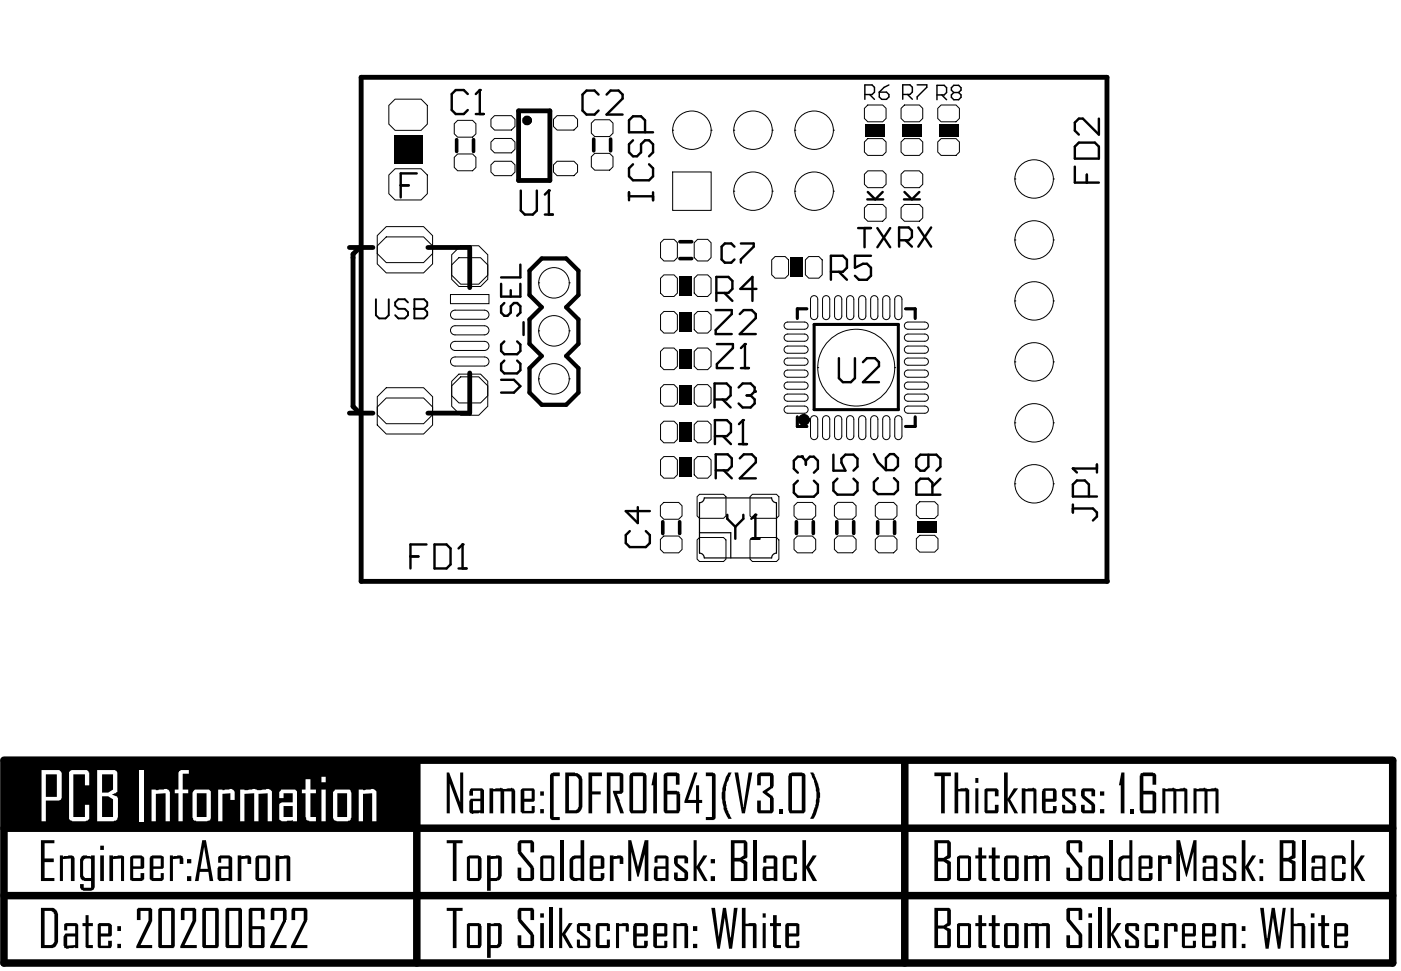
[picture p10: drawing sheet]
<svg xmlns="http://www.w3.org/2000/svg" width="97mm" height="67mm" viewBox="0 0 97 67" stroke-linecap="round" stroke-linejoin="round" font-family="sans-serif">
<path d="M.3 52.5v14h95.8v-14M.3 52.5h95.8M.3 57.2h95.8M28.8 52.5v14M62.4 52.5v14M.3 61.8h95.8" fill="none" stroke="#000" stroke-width=".52"/>
<path d="M.3 52.6h28.3v4.6h-28.3z" fill-rule="evenodd" fill="#000"/>
<g fill="#fff">
<path d="M4.8 53.3l.1-.1h1.1l.2 .1v.9h-.3v-.7h-.8v2.9h.8v-.8h.3v.9l-.2 .2h-1l-.2-.2z"/>
<path d="M9.6 53.2h.3v3.5h-.3z"/>
<path d="M10.5 54.5h.4a.67 .67 0 0 1 .8 .2v2h-.3v-1.9h-.6v1.9h-.3z"/>
<path d="M12.4 53.2h.1h.5v.2h-.4v1.1h.4v.3h-.4v1.9h-.3v-1.9h-.2v-.3h.2z"/>
<path d="M15.1 54.5h.3a.59 .59 0 0 1 .8 .1v.6h-.3v-.4h-.6v1.9h-.2z"/>
<path d="M16.6 54.5h.5h.5h.3a.81 .81 0 0 1 .9 .1v2.1h-.3v-1.9h-.7v1.9h-.3v-1.9h-.6v1.9h-.3z"/>
<path d="M21.1 53.8h.3v.7h.4v.3h-.4v1.6h.4v.3h-.5a.22 .22 0 0 1-.2-.3v-1.6h-.3v-.3h.3z"/>
<path d="M24.7 54.5h.4a.72 .72 0 0 1 .9 .1v2.1h-.3v-1.9h-.7v1.9h-.3z"/>
<path d="M2.9 53.2h1.2l.2 .1v1.8l-.2 .2h-.9v1.4h-.3zM3.2 53.5v1.5h.7v-1.5z"/>
<path d="M6.7 53.2h1.2l.2 .1v1.4l-.4 .1 .4 .2v.1v1.3l-.1 .3h-1.3zM7 53.5v1.2h.5l.3-.2v-1zM7 55v1.4h.8v-1.2l-.3-.2z"/>
<path d="M13.3 54.6l.1-.1h1l.1 .1v1.8a.23 .23 0 0 1-.2 .3h-.8a.22 .22 0 0 1-.2-.3zM13.6 54.8v1.6h.7v-1.6z"/>
<path d="M19.4 54.5h1l.1 .1v2.1h-.3v-.1a1.08 1.08 0 0 1-.9 0v-1.1l.1-.1h.8v-.6h-.6v.3h-.3v-.4zM19.6 55.6v.8h.6v-.8z"/>
<path d="M22.2 53.6h.3v.4h-.3zM22.2 54.5h.3v2.2h-.3z"/>
<path d="M23.1 54.5h.9a.22 .22 0 0 1 .2 .3v1.8l-.2 .1h-.8l-.2-.2v-1.8zM23.3 54.8v1.6h.6v-1.6z"/>
</g>
<g fill="#000">
<path d="M11.7 59l.3 .1a.48 .48 0 0 1 .6 .2v.3h-.2v-.3h-.5v1.5h-.2zM16.4 59h.3v.1a.48 .48 0 0 1 .6 .1v.4h-.2v-.3h-.4v1.5h-.3zM30.8 58h1.1v.2h-.4v2.6h-.3v-2.6h-.4zM30.8 53.3h.2l.7 2.1v-2.1h.3v2.8h-.2l-.8-2v2h-.2zM33.8 54.4h1.6l.1 .2v1.5h-.2v-1.5h-.5v1.5h-.3v-1.5h-.5v1.5h-.2zM38 53.4l.2-.1h.4v.3h-.4v2.8h.4v.2h-.5l-.2-.1zM40.6 53.3h.9v.3h-.6v1h.5v.2h-.5v1.3h-.3zM42.1 59h.2v.1a.46 .46 0 0 1 .7 .2v.3h-.2v-.3h-.5v1.5h-.2zM41.9 53.3h.9l.2 .2v1.2l-.2 .1a.12 .12 0 0 0-.2 0 .12 .12 0 0 0 0 .2l.4 1.1h-.2l-.5-1.4v-.1h.5v-1h-.7v2.5h-.2zM45.1 53.3h.2v2.8h-.2v-1.9h-.2zM47.9 53.3l.2 .1-.6 1.8h.5v-1h.2v1h.2v.2h-.2v.7h-.2v-.7h-.8zM48.7 53.3h.5l.2 .2v3l-.2 .1h-.5v-.2h.4v-2.8h-.4z"/>
<path d="M50.3 53.3h.2l-.1 .2a3.1 3.1 0 0 0 .1 3 .51 .51 0 0 1-.5-.4 3 3 0 0 1 .3-2.8zM50.7 53.3h.2l.4 2.5 .3-2.5h.3l-.5 2.8h-.2zM52.3 53.4l.2-.1h.7l.1 .1 .1 .9-.5 .4 .4 .2 .1 .2v.9l-.1 .1h-1l-.1-.1v-.7h.3v.6h.6v-.8l-.5-.4v-.1l.5-.3v-.7h-.6v.6h-.3zM53.8 55.9h.2v.2h-.2zM55.9 53.3l.2 .1a2.92 2.92 0 0 1 0 3.1h-.2v-.1l.3-.7 .1-.4a2.2 2.2 0 0 0-.1-1.3zM64.5 53.3h1.1v.3h-.4v2.5h-.3v-2.5h-.4zM65.9 53.3h.2v1.2h.1a.41 .41 0 0 1 .7 .1v1.5h-.3v-1.5h-.5v1.5h-.2zM67.9 54.5l.1-.1h.8l.1 .1v.5h-.3v-.4h-.5v1.3h.5v-.3h.3v.4l-.1 .1h-.8h-.1zM69.3 53.3h.2v1.8l.4-.7h.3l-.5 .8 .5 .9h-.2l-.5-.8v.8h-.2zM70.5 54.4l.4 .1 .4-.1 .2 .1v1.6h-.2v-1.5h-.6v1.5h-.2zM73.3 54.5l.8-.1 .1 .1v.5h-.2v-.4h-.5v.3l.7 .6v.5l-.1 .1h-.7h-.1v-.5h.2v.3h.5v-.3l-.7-.6zM74.6 54.5l.8-.1 .2 .1v.5h-.3v-.4h-.5v.3l.8 .7v.4l-.1 .1h-.8l-.1-.1v-.4h.2v.3h.5v-.3l-.7-.6z"/>
<path d="M77.4 53.3h.2v2.8h-.3v-1.9h-.1zM78 55.9h.3v.2h-.3zM79.9 59h.3v.1a.58 .58 0 0 1 .6 .1v.4h-.2v-.3h-.4v1.5h-.3zM80.2 54.4h1.6l.1 .1v1.6h-.2v-1.5h-.5v1.5h-.2v-1.5h-.6v1.5h-.2zM82.3 54.4h1.7l.1 .1v1.6h-.2v-1.5h-.6v1.5h-.2v-1.5h-.5v1.5h-.3zM2.8 58h1v.2h-.7v1.1h.6v.2h-.6v1.1h.7v.2h-1zM4.1 59l.4 .1a.52 .52 0 0 1 .6 .2v1.5h-.2v-1.5h-.6v1.5h-.2zM5.9 63.2h.2v.5h.3v.2h-.3v1.3h.3v.2h-.4h-.1v-1.5h-.2v-.2h.2zM7.5 59h.3v.1l.5-.1a.18 .18 0 0 1 .2 .1 .18 .18 0 0 1 .1 .2v1.5h-.3v-1.5h-.5v1.5h-.3zM9.4 62.8l.1-.1h.9l.1 .1v.8l-.8 1.6h.8v.2h-1.1l.8-1.8v-.7h-.5v.6h-.3zM12.5 62.8l.1-.1h.8l.1 .1v.8l-.8 1.6h.9v.2h-1.2l.9-1.8v-.7h-.6v.6h-.2zM18.7 62.7h.9l.2 .1-.1 .8-.8 1.6h.9v.2h-1.2l.9-1.8v-.7h-.6v.6h-.2z"/>
<path d="M19 59h.3v.1l.3-.1 .4 .1v1.7h-.2v-1.5h-.5v1.5h-.3zM20.2 62.7h.9l.1 .1v.8l-.8 1.6h.8v.2h-1.1l.9-1.8v-.7h-.6v.6h-.3zM30.8 62.7h1.1v.2h-.4v2.5h-.3v-2.5h-.4zM35.8 58.1l.1-.1h.8l.2 .2v.6h-.3v-.6h-.6v.6l.9 1.1v.7l-.2 .2h-.8l-.1-.1-.1-.8h.3v.7h.6v-.7l-.8-1zM35.8 62.8v-.1h.9l.2 .1v.7h-.3v-.6h-.6v.6l.9 1.1v.7l-.1 .1h-1l-.1-.8h.3v.6h.6v-.6l-.8-1zM38.6 62.7h.2v1.7l.5-.7h.2l-.5 .8 .5 .9h-.2l-.5-.8v.8h-.2zM39.8 63.8l.1-.1 .8 .1v.5h-.2v-.4h-.5v.3l.7 .6v.6h-.1h-.7h-.1v-.5h.2v.4h.5v-.4l-.7-.6zM41.2 63.8v-.1h.8l.1 .1v.5h-.2v-.4h-.5v1.3h.5v-.3h.2v.5h-.1h-.8l-.1-.1zM42.5 63.7l.3 .1a.59 .59 0 0 1 .6 0v.5h-.2v-.4h-.5v1.5h-.2zM43.3 58h.3l.4 1.9 .5-1.9h.2v2.8h-.2v-2l-.4 1.7h-.1l-.4-1.7v2h-.3zM46.5 59.1l.2-.1h.6l.2 .2v.4h-.3v-.3h-.4v.3l.7 .6v.4l-.2 .2h-.7l-.1-.1v-.5h.3v.4h.4v-.3l-.6-.5-.1-.2zM46.5 63.7l.3 .1a.52 .52 0 0 1 .7 .1v1.5h-.3v-1.5h-.5v1.5h-.2z"/>
<path d="M47.9 58h.2v1.8l.4-.8h.3l-.5 .8 .5 1h-.2l-.5-.9v.9h-.2zM49.1 62.7h.2l.3 2.2 .3-2.2h.2l.3 2.2 .2-2.2h.3l-.4 2.8h-.2l-.3-2.3-.3 2.3h-.2zM51.2 62.7h.2v1.1h.2a.59 .59 0 0 1 .6 0v1.6h-.3v-1.5h-.5v1.5h-.2zM53.3 63.2h.3v.5h.3v.2h-.3v1.3h.3v.2h-.5h-.1v-1.5h-.2v-.2h.2zM54.1 59.1l.1-.1h.6l.2 .2v.4h-.2v-.3h-.5v1.3h.5v-.4h.2v.5l-.1 .1h-.8l-.1-.1zM55.4 58h.2v1.8l.5-.8h.2l-.5 .8 .6 1h-.3l-.5-.9v.9h-.2zM67.5 63.2h.3v.5h.3v.2h-.3v1.3h.3v.2h-.5h-.1v-1.5h-.2v-.2h.2zM67.5 58.5h.3v.5h.3v.3h-.3v1.3h.3v.2h-.5l-.1-.1v-1.4h-.2v-.3h.2zM68.4 63.2h.3v.5h.3v.2h-.3v1.3h.3v.2h-.4l-.2-.1v-1.4h-.2v-.2h.2zM68.4 58.5h.3v.5h.3v.3h-.3v1.3h.3v.2h-.4l-.2-.1v-1.4h-.2v-.3h.2zM70.7 63.7l1.1 .1a.64 .64 0 0 1 .6 0v1.6h-.2v-1.5h-.5v1.5h-.3v-1.5h-.5v1.5h-.2zM70.7 59h.2v.1l.7-.1 .1 .1a.72 .72 0 0 1 .7 .1v1.6h-.2v-1.5h-.5v1.5h-.3v-1.5h-.5v1.5h-.2z"/>
<path d="M73.6 62.8l.1-.1h.9l.1 .1v.7h-.3v-.6h-.6v.6l.9 1v.9h-.1h-.9h-.1v-.8h.2v.6h.6v-.6l-.8-1.1zM73.6 58h.9l.2 .1v.7h-.3v-.6h-.6v.6l.9 1v.9l-.2 .1h-.8l-.1-.1v-.8h.2v.7h.6v-.7l-.8-1.1zM76.4 62.7h.3v1.7l.4-.7h.3l-.6 .8 .6 .9h-.3l-.4-.8v.8h-.3zM77.6 63.8l.1-.1h.7l.2 .1v.5h-.3v-.4h-.4v.3l.6 .6 .1 .5-.1 .1h-.8l-.1-.1v-.4h.3v.4h.4v-.4l-.6-.5zM79 63.8l.1-.1h.7l.1 .1v.5h-.2v-.4h-.5v1.3h.5v-.3h.2v.4v.1h-.8h-.1zM80.3 63.7l.3 .1a.58 .58 0 0 1 .6 .1v.4h-.2v-.4h-.4v1.5h-.3zM81.2 58h.2l.4 1.9 .5-1.9h.3v2.8h-.3v-2l-.4 1.7-.5-1.7v2h-.2zM84.3 63.7h.9l.1 .1v1.6h-.3v-1.5h-.5v1.5h-.2zM84.4 59.2l.1-.2h.6l.2 .2v.4h-.2v-.3h-.5v.3l.7 .6v.5l-.1 .1h-.7l-.1-.1v-.5h.2v.4h.5v-.3l-.7-.6zM85.7 58h.2v1.8l.5-.8h.2l-.5 .8 .5 1h-.2l-.5-.9v.9h-.2zM86.9 62.7h.3l.2 2.2 .3-2.2h.3l.2 2.2 .3-2.2h.2l-.4 2.8h-.1l-.4-2.3-.3 2.3h-.2zM89 62.7h.3v1.1a.52 .52 0 0 1 .8 .1v1.5h-.3v-1.5h-.5v1.5h-.3z"/>
<path d="M91.2 63.2h.2v.5h.3v.2h-.3v1.3h.3v.2h-.4l-.1-.1v-1.4h-.3v-.2h.3zM91.9 59.2l.1-.2h.6l.2 .2v.4h-.2v-.3h-.5v1.3h.5v-.4h.2v.4l-.1 .2h-.7l-.1-.1zM93.2 58h.2v1.8l.5-.8h.2l-.5 .8 .6 1h-.3l-.5-.9v.9h-.2z"/>
<path d="M6.9 58.4h.3v.3h-.3zM6.9 59h.3v1.8h-.3z"/>
<path d="M12.9 59.3h.3v.3h-.3zM12.9 60.5h.3v.3h-.3z"/>
<path d="M32.4 54.5l.1-.1h.8l.1 .1v1.6l-.9 .1-.1-.1v-.8l.1-.2h.6v-.5h-.5v.3h-.2zM32.6 55.3v.6h.5v-.6z"/>
<path d="M36 54.5l.8-.1 .1 .1v.8h-.1h-.6v.7h.5v-.4h.2v.5h-.1h-.8h-.1zM36.2 54.6v.5h.5v-.5z"/>
<path d="M37.3 54.6h.2v.3h-.2zM37.3 55.9h.2v.2h-.2z"/>
<path d="M39 53.3l.8 .1 .3 .2 .1 2.1-.1 .2a.39 .39 0 0 1-.5 .2h-.6zM39.3 53.6v2.3h.4l.2-.2v-1.9l-.1-.2z"/>
<path d="M43.5 53.4l.1-.1h.8l.2 .1v2.6l-.1 .1h-.9l-.2-.1zM43.7 53.6v2.3h.7v-2.3z"/>
<path d="M45.8 53.4l.2-.1h.7l.2 .2v.7h-.3v-.6h-.6v1h.7l.2 .2v1.2l-.1 .1h-.9l-.1-.1zM46 54.8v1.1h.7v-1.1z"/>
<path d="M49 59.3h.3v.3h-.3zM49 60.5h.3v.3h-.3z"/>
<path d="M54.4 53.4l.2-.1h.8l.2 .2v2.5l-.2 .1h-.9h-.1zM54.6 53.6v2.3h.7v-2.3z"/>
<path d="M67.3 53.7h.2v.3h-.2zM67.3 54.4h.2v1.7h-.2z"/>
<path d="M71.9 54.5l.1-.1h.8l.1 .1v.8h-.1h-.7v.7h.5v-.4h.3l-.1 .5h-.8h-.1zM72.1 54.6v.5h.5v-.5z"/>
<path d="M75.9 54.6h.3v.3h-.3zM75.9 55.9h.3v.2h-.3z"/>
<path d="M78.7 53.4l.1-.1h.8l.2 .2v.7h-.3v-.6h-.6v1h.7l.2 .2v1.2l-.1 .1h-.9h-.1zM78.9 54.8v1.1h.6v-1.1z"/>
<path d="M86.9 59.3h.3v.3h-.3zM86.9 60.5h.3v.3h-.3z"/>
<path d="M2.8 62.7h.9l.2 .1 .1 .3v1.9l-.2 .4h-.2h-.8zM3.1 62.9v2.3h.4l.3-.2v-1.9l-.3-.2z"/>
<path d="M4.4 63.8l.1-.1h.8l.1 .1v1.6h-.3a.59 .59 0 0 1-.7 0v-.8l.1-.1 .7-.1v-.5h-.6v.3h-.2zM4.6 64.6v.7l.6-.1v-.6z"/>
<path d="M5.6 59.1l.1-.1 .6 .1v-.1h.2v2.3l-.2 .2h-.6l-.2-.2v-.3h.3v.3h.5v-.5h-.6l-.2-.3v-1.2zM5.8 59.3l-.1 1.1 .2 .2h.4v-1.3h-.4z"/>
<path d="M6.7 63.8l.1-.1h.7l.2 .1v.8h-.1h-.6v.7h.5v-.4h.2v.4l-.1 .1h-.8h-.1zM7 63.9v.5h.5v-.5z"/>
<path d="M8.1 63.9h.2v.4h-.2zM8.1 65.2h.2v.2h-.2z"/>
<path d="M9 59.2l.1-.2h.7l.1 .1 .1 .8-.1 .1h-.7v.6h.5v-.3h.3v.4l-.1 .1h-.8l-.1-.1zM9.2 59.3v.5h.5v-.5z"/>
<path d="M10.4 59.1l.1-.1h.6l.2 .1v.8l-.1 .1h-.6v.6h.5v-.3h.2v.4l-.1 .1h-.7l-.2-.1zM10.6 59.3v.5h.5v-.5z"/>
<path d="M10.9 62.8l.1-.1h.9l.2 .1v2.5l-.1 .1h-1h-.1zM11.2 62.9v2.3h.6v-2.3z"/>
<path d="M14 58h.2l.5 2.8h-.2l-.1-.6h-.6l-.1 .6h-.3zM14.1 58.5l-.3 1.5h.5z"/>
<path d="M14 62.8v-.1h1l.1 .1v2.5l-.1 .1h-1zM14.2 62.9v2.3h.6v-2.3z"/>
<path d="M15.1 59.1l.8-.1 .1 .1v1.7h-.9l-.1-.1 .1-.9h.7v-.5h-.5v.3h-.2zM15.3 60v.6h.5v-.6z"/>
<path d="M15.6 62.8v-.1h1l.1 .1v2.5l-.1 .1h-1zM15.8 62.9v2.3h.6v-2.3z"/>
<path d="M17.2 62.8v-.1h1l.1 .1v.7h-.3v-.6h-.6v1h.8l.1 .1v1.4h-.1h-1zM17.4 64.1v1.1h.6v-1.1z"/>
<path d="M17.7 59.1l.1-.1h.7l.1 .1v1.5v.2h-.8l-.2-.1zM17.9 59.3v1.3h.5v-1.3z"/>
<path d="M32.2 59.2l.2-.2h.6l.2 .1v1.5l-.1 .2h-.8l-.1-.1zM32.4 59.3v1.3h.6v-1.3z"/>
<path d="M32.2 63.8l.1-.1h.8l.1 .1v1.5l-.1 .1h-.8h-.1zM32.4 63.9v1.3h.6v-1.3z"/>
<path d="M33.6 59h.3v.1l.5-.1 .2 .2v1.3l-.2 .3h-.5v.7h-.3zM33.9 59.3v1.3h.3l.2-.1v-1.2z"/>
<path d="M33.6 63.7l.3 .1a.58 .58 0 0 1 .7 .1v1.4l-.2 .1h-.5v.7h-.3zM33.9 63.9v1.3h.4h.1v-1.3z"/>
<path d="M37.3 63h.2v.3h-.2zM37.3 63.7h.2v1.7h-.2z"/>
<path d="M37.3 59.2l.1-.2h.7l.1 .1v1.6l-.1 .1h-.7l-.1-.1zM37.5 59.3v1.3h.5v-1.3z"/>
<path d="M40.1 58h.2v2.8h-.3a.49 .49 0 0 1-.7-.3v-1.2l.2-.2 .6-.1zM39.5 59.3v1.1a.35 .35 0 0 0 .6 .2v-1.3z"/>
<path d="M40.7 59.1l.2-.1h.6l.2 .1v.8l-.1 .1h-.7v.6h.5v-.3h.3v.3l-.2 .2h-.6l-.2-.1zM40.9 59.3v.5h.5v-.5z"/>
<path d="M43.7 63.8l.1-.1h.7l.2 .1v.8h-.1h-.7v.7h.5v-.4h.3l-.1 .5h-.8h-.1zM43.9 63.9v.5h.5v-.5z"/>
<path d="M45.1 63.8l.8-.1 .1 .1v.8h-.7v.7h.5v-.4h.2v.5h-.8l-.1-.1zM45.3 63.9v.5h.5v-.5z"/>
<path d="M45.2 59.2l.1-.2h.7l.1 .2v1.6h-.3a.52 .52 0 0 1-.7-.2l.1-.8h.7v-.5h-.5v.3h-.2zM45.4 60v.6h.5v-.6z"/>
<path d="M47.8 63.9h.3v.4h-.3zM47.8 65.2h.3v.2h-.3z"/>
<path d="M50.4 58h1l.2 .2v1l-.3 .1 .3 .2v1.2l-.2 .1h-1zM50.7 58.2v1h.4l.2-.2v-.8zM50.7 59.5v1.1h.6v-1l-.2-.1z"/>
<path d="M52.6 63h.2v.3h-.2zM52.6 63.7h.2v1.7h-.2z"/>
<path d="M52.7 59.1l.8-.1 .1 .1v1.7h-.9l-.1-.1 .1-.9h.7v-.5h-.5v.3h-.2zM52.9 60v.6h.5v-.6z"/>
<path d="M54.2 63.8l.8-.1 .1 .1v.8h-.7v.7h.5v-.4h.2v.5h-.8l-.1-.1zM54.4 63.9v.5h.5v-.5z"/>
<path d="M64.5 62.7h1l.1 .1v1l-.3 .2 .3 .1v1.2l-.1 .1h-1zM64.7 62.9v1h.4l.3-.2v-.8zM64.7 64.1v1.1h.7v-.9l-.3-.2z"/>
<path d="M64.5 58h1l.1 .2v1l-.3 .1 .3 .2v1.2l-.2 .1h-.9zM64.7 58.2v1h.4l.3-.2v-.8zM64.7 59.5v1.1h.7v-1l-.3-.1z"/>
<path d="M66 63.8l.1-.1h.8l.1 .1v1.6h-.1h-.8h-.1zM66.2 63.9v1.3h.6v-1.3z"/>
<path d="M66 59.2l.2-.2h.6l.2 .1v1.6l-.1 .1h-.7l-.2-.1zM66.2 59.3v1.3h.6v-1.3z"/>
<path d="M69.3 63.8l.9-.1 .1 .1v1.5l-.1 .1h-.8l-.1-.1zM69.5 63.9v1.3h.5v-1.3z"/>
<path d="M69.3 59.1l.1-.1h.7l.2 .2v1.4l-.1 .2h-.8l-.1-.1zM69.5 59.3v1.3h.5v-1.3z"/>
<path d="M75.1 63h.2v.3h-.2zM75.1 63.7h.2v1.7h-.2z"/>
<path d="M75.1 59.1l.2-.1h.6l.2 .1v1.5l-.1 .2h-.8l-.1-.1zM75.3 59.3v1.3h.6v-1.3z"/>
<path d="M77.9 58h.2v2.8h-.2a.64 .64 0 0 1-.7-.2v-1.3l.3-.3h.4zM77.4 59.3v1.2l.1 .1h.4v-1.3h-.4z"/>
<path d="M78.5 59.2l.2-.2h.7l.1 .2v.7l-.1 .1h-.6v.6h.5v-.3h.2v.4l-.1 .1h-.7l-.2-.1zM78.8 59.3v.5h.5v-.5z"/>
<path d="M81.6 63.8l.8-.1 .1 .1v.8h-.1h-.6v.7h.5v-.4h.2v.5h-.1h-.8h-.1zM81.8 63.9v.5h.5v-.5z"/>
<path d="M82.9 63.8l.1-.1h.7l.2 .1v.8h-.1h-.7v.7h.6v-.4h.2v.4l-.1 .1h-.8h-.1zM83.1 63.9v.5h.6v-.5z"/>
<path d="M83 59.1l.1-.1h.7l.1 .1 .1 1.7h-1v-.9l.1-.1h.6v-.5h-.5v.3h-.2zM83.2 60v.6h.5v-.6z"/>
<path d="M85.7 63.9h.2v.4h-.2zM85.7 65.2h.2v.2h-.2z"/>
<path d="M88.3 58h1l.1 .1v1.1l-.3 .1 .3 .2v1.2l-.1 .1h-1zM88.5 58.2v1h.4l.2-.2v-.8zM88.5 59.5v1.1h.6v-1l-.2-.1z"/>
<path d="M90.4 63h.3v.3h-.3zM90.4 63.7h.3v1.7h-.3z"/>
<path d="M90.5 59.1l.2-.1h.6l.2 .1v1.7h-.3a.8 .8 0 0 1-.7-.1v-.9h.7v-.5h-.5v.3h-.2zM90.7 60v.6h.5v-.6z"/>
<path d="M92 63.8l.1-.1h.7l.2 .1v.8h-.1h-.6v.7h.5v-.4h.2v.4l-.1 .1h-.8h-.1zM92.3 63.9v.5h.5v-.5z"/>
</g>
<g fill="none" stroke="#000" stroke-width=".25">
<path d="M31.5 9.6v.9M32.7 9.6v.9M41 9.6v.8M42.1 9.6v.8M46.9 17.9h.8M46.9 16.7h.8M45.7 36v.8M46.9 36v.8M54.9 36v.8M56.1 36v.8M57.7 36v.8M58.9 36v.8"/>
<path d="M60.6 36v.8M61.7 36v.8M38.8 58v2.8M52.1 58v2.8M38 62.7v2.7M75.9 62.7v2.7"/>
</g>
<path d="M55 28.8v.6h.7M55.7 21.3h-.7v.7M56.2 22.4h5.8v5.9h-5.8zM62.5 21.3h.6v.7M63.1 28.8v.6h-.6M76.6 58v2.8M90 58v2.8" fill="none" stroke="#000" stroke-width=".21"/>
<g fill="none" stroke="#000" stroke-width=".07">
<path d="M26 16.3l.7-.7h2.5l.6 .7v1.2l-.6 .6h-2.5l-.7-.6zM26 17l.7-.6h2.5l.6 .6v1.2l-.6 .6h-2.5l-.7-.6zM26.8 7.3l.5-.5h1.8l.4 .5v1.3l-.4 .4h-1.8l-.5-.4zM26.8 12.1l.5-.5h1.8l.4 .5v1.3l-.4 .4h-1.8l-.5-.4zM31.2 18.3l.5-.5h1.5l.5 .5v1l-.5 .5h-1.5l-.5-.5zM31.2 17.6l.6-.6h1.2l.7 .6v1.4l-.7 .6h-1.2l-.6-.6zM31.3 10.9l.3-.3h1l.2 .3v.7l-.2 .2h-1l-.3-.2zM31.3 8.5l.3-.2h1l.2 .2v.7l-.2 .3h-1l-.3-.3zM33.9 11.4l.2-.3h1.2l.2 .3v.5l-.2 .2h-1.2l-.2-.2zM33.9 8.2l.2-.2h1.2l.2 .2v.5l-.2 .3h-1.2l-.2-.3zM33.9 9.8l.2-.2h1.2l.2 .2v.5l-.2 .3h-1.2l-.2-.3zM37.2 19.5h.1"/>
<path d="M37.2 19.5a1.05 1.05 0 0 0 1 1.1 1.05 1.05 0 0 0 1.1-1.1M37.2 19.5a1.05 1.05 0 0 1 1-1 1.05 1.05 0 0 1 1.1 1M38.2 11.4l.2-.3h1.2l.2 .3v.5l-.2 .2h-1.2l-.2-.2zM38.2 8.2l.2-.2h1.2l.2 .2v.5l-.2 .3h-1.2l-.2-.3zM39.3 19.5h.1M40.8 10.8l.2-.2h1.1l.2 .2v.7l-.2 .2h-1.1l-.2-.2zM40.8 8.5l.2-.2h1.1l.2 .2v.7l-.2 .2h-1.1l-.2-.2zM45.6 19.2l.2-.2h.7l.2 .2v1l-.2 .3h-.7l-.2-.3zM45.6 16.8l.2-.3h.7l.2 .3v1l-.2 .2h-.7l-.2-.2zM46.4 11.9h2.7v2.6h-2.7zM46.4 9h.1M46.4 9a1.33 1.33 0 0 0 1.3 1.3 1.33 1.33 0 0 0 1.4-1.3"/>
<path d="M46.4 9a1.33 1.33 0 0 1 1.3-1.3 1.33 1.33 0 0 1 1.4 1.3M47.9 19.2l.2-.2h.7l.3 .2v1l-.3 .3h-.7l-.2-.3zM47.9 16.8l.2-.3h.7l.3 .3v1l-.3 .2h-.7l-.2-.2zM49.1 9h.1M50.6 13.2h.1M50.6 13.2a1.33 1.33 0 0 0 1.4 1.3 1.33 1.33 0 0 0 1.3-1.3M50.6 13.2a1.33 1.33 0 0 1 1.4-1.3 1.33 1.33 0 0 1 1.3 1.3M50.6 9h.1M50.6 9a1.33 1.33 0 0 0 1.4 1.3 1.33 1.33 0 0 0 1.3-1.3M50.6 9a1.33 1.33 0 0 1 1.4-1.3 1.33 1.33 0 0 1 1.3 1.3M53.2 17.9l.3-.2h.7l.2 .2v1.1l-.2 .2h-.7l-.3-.2zM53.3 13.2h.1"/>
<path d="M53.3 9h.1M54.8 13.2h.1M54.8 13.2a1.33 1.33 0 0 0 1.4 1.3 1.33 1.33 0 0 0 1.3-1.3M54.8 13.2a1.33 1.33 0 0 1 1.4-1.3 1.33 1.33 0 0 1 1.3 1.3M54.8 9h.1M54.8 9a1.33 1.33 0 0 0 1.4 1.3 1.33 1.33 0 0 0 1.3-1.3M54.8 9a1.33 1.33 0 0 1 1.4-1.3 1.33 1.33 0 0 1 1.3 1.3M55.6 17.9l.2-.2h.7l.2 .2v1.1l-.2 .2h-.7l-.2-.2zM57.5 13.2h.1M57.5 9h.1M59.6 7.5l.3-.3h1l.2 .3v.7l-.2 .2h-1l-.3-.2zM59.6 9.8l.3-.2h1l.2 .2v.7l-.2 .2h-1l-.3-.2z"/>
<path d="M59.6 14.3l.3-.2h1l.2 .2v.7l-.2 .3h-1l-.3-.3zM59.6 12l.3-.2h1l.2 .2v.7l-.2 .3h-1l-.3-.3zM62.2 7.5l.2-.3h1l.3 .3v.7l-.3 .2h-1l-.2-.2zM62.2 9.8l.2-.2h1l.3 .2v.7l-.3 .2h-1l-.2-.2zM62.2 14.3l.2-.2h1l.3 .2v.7l-.3 .3h-1l-.2-.3zM62.2 12l.2-.2h1l.3 .2v.7l-.3 .3h-1l-.2-.3zM64.7 7.5l.2-.3h1.1l.2 .3v.7l-.2 .2h-1.1l-.2-.2zM64.7 9.8l.2-.2h1.1l.2 .2v.7l-.2 .2h-1.1l-.2-.2zM70 16.6h.1M70 16.6a1.33 1.33 0 0 0 1.3 1.3 1.33 1.33 0 0 0 1.4-1.3M70 16.6a1.33 1.33 0 0 1 1.3-1.4 1.33 1.33 0 0 1 1.4 1.4M70 12.4h.1"/>
<path d="M70 12.4a1.33 1.33 0 0 0 1.3 1.3 1.33 1.33 0 0 0 1.4-1.3M70 12.4a1.33 1.33 0 0 1 1.3-1.4 1.33 1.33 0 0 1 1.4 1.4M72.7 16.6h.1M72.7 12.4h.1M26 28.1l.7-.6h2.5l.6 .6v1.2l-.6 .7h-2.5l-.7-.7zM26 27.4l.7-.6h2.5l.6 .6v1.2l-.6 .6h-2.5l-.7-.6zM31.1 20.3h2.6v.7h-2.6zM31.1 24.8l.3-.2h2a.31 .31 0 0 1 .3 .4 .31 .31 0 0 1-.3 .3h-2a.31 .31 0 0 1-.3-.5zM31.1 22.6l.3-.1h2a.31 .31 0 0 1 .3 .3 .31 .31 0 0 1-.3 .3h-2a.31 .31 0 0 1-.3-.5zM31.1 21.6l.3-.2h2a.31 .31 0 0 1 .3 .3 .31 .31 0 0 1-.3 .3h-2a.31 .31 0 0 1-.3-.4zM31.1 23.7l.3-.1h2a.31 .31 0 0 1 .3 .3 .31 .31 0 0 1-.3 .3h-2a.31 .31 0 0 1-.3-.5zM31.2 26.3l.5-.5h1.5l.5 .5v1l-.5 .5h-1.5l-.5-.5z"/>
<path d="M31.2 26.6l.6-.6h1.2l.7 .6v1.4l-.7 .7h-1.2l-.6-.7zM37.2 22.8h.1M37.2 22.8a1.05 1.05 0 0 0 1 1.1 1.05 1.05 0 0 0 1.1-1.1M37.2 22.8a1.05 1.05 0 0 1 1-1 1.05 1.05 0 0 1 1.1 1M37.2 26.2h.1M37.2 26.2a1.05 1.05 0 0 0 1 1 1.05 1.05 0 0 0 1.1-1M37.2 26.2a1.05 1.05 0 0 1 1-1.1 1.05 1.05 0 0 1 1.1 1.1M39.3 22.8h.1M39.3 26.2h.1M45.6 34.9l.2-.2h1l.3 .2v.7l-.3 .2h-1l-.2-.2zM45.6 37.2l.2-.2h1l.3 .2v.7l-.3 .3h-1l-.2-.3zM45.6 31.7l.2-.2h.7l.2 .2v1.1l-.2 .2h-.7l-.2-.2z"/>
<path d="M45.6 24.3l.2-.3h.7l.2 .3v1l-.2 .2h-.7l-.2-.2zM45.6 21.7l.2-.2h.7l.2 .2v1.1l-.2 .2h-.7l-.2-.2zM45.6 26.8l.2-.2h.7l.2 .2v1l-.2 .2h-.7l-.2-.2zM45.6 29.3l.2-.2h.7l.2 .2v1l-.2 .3h-.7l-.2-.3zM47.9 31.7l.2-.2h.7l.3 .2v1.1l-.3 .2h-.7l-.2-.2zM47.9 24.3l.2-.3h.7l.3 .3v1l-.3 .2h-.7l-.2-.2zM47.9 21.7l.2-.2h.7l.3 .2v1.1l-.3 .2h-.7l-.2-.2zM47.9 26.8l.2-.2h.7l.3 .2v1l-.3 .2h-.7l-.2-.2zM47.9 29.3l.2-.2h.7l.3 .2v1l-.3 .3h-.7l-.2-.3zM48.1 34.3l.2-.2h1.6l.2 .2v1.3l-.2 .2h-1.6l-.2-.2zM48.1 37.3l.2-.2h1.6l.2 .2v1.3l-.2 .2h-1.6l-.2-.2zM51.9 34.1h1.7l.1 .2v1.3l-.1 .2h-1.7l-.2-.2v-1.3z"/>
<path d="M51.9 37.1h1.7l.1 .2v1.3l-.1 .2h-1.7l-.2-.2v-1.3zM54.2 27.3l.1-.1h1.2l.2 .1 .1 .2-.1 .1-.2 .1h-1.2l-.1-.1-.1-.1zM54.2 28.1l.1-.1h1.2l.2 .1 .1 .2-.1 .2h-.2h-1.2h-.1l-.1-.2zM54.2 24l.1-.1h1.2l.2 .1 .1 .1-.1 .2-.2 .1h-1.2l-.1-.1-.1-.2zM54.2 25.6l.1-.1h1.2l.2 .1 .1 .2-.1 .2h-.2h-1.2h-.1l-.1-.2zM54.2 24.8l.1-.1h1.2l.2 .1 .1 .2-.1 .1-.2 .1h-1.2l-.1-.1-.1-.1zM54.2 22.3l.1-.1h1.2l.2 .1 .1 .2-.1 .2h-.2h-1.2h-.1l-.1-.2zM54.2 26.4h.1h1.2h.2l.1 .2-.1 .2-.2 .1h-1.2l-.1-.1-.1-.2zM54.2 23.1h.1h1.2h.2l.1 .2-.1 .2-.2 .1h-1.2l-.1-.1-.1-.2zM54.8 34.9l.2-.2h1l.3 .2v.7l-.3 .2h-1l-.2-.2zM54.8 37.2l.2-.2h1l.3 .2v.7l-.3 .3h-1l-.2-.3zM56 20.5l.2-.1 .1 .1 .1 .2v1.1l-.1 .2-.1 .1-.2-.1-.1-.2v-1.1z"/>
<path d="M56 28.8l.2-.1 .1 .1 .1 .1v1.2l-.1 .2-.1 .1-.2-.1-.1-.2v-1.2zM56.4 25.4h.1M56.4 25.4a2.66 2.66 0 0 0 2.7 2.6 2.66 2.66 0 0 0 2.6-2.6M56.4 25.4a2.66 2.66 0 0 1 2.7-2.7 2.66 2.66 0 0 1 2.6 2.7M56.8 20.5l.2-.1 .2 .1v.2v1.1v.2l-.2 .1-.2-.1v-.2v-1.1zM56.8 28.8l.2-.1 .2 .1v.1v1.2v.2l-.2 .1-.2-.1v-.2v-1.2zM57.6 34.9l.2-.2h1l.3 .2v.7l-.3 .2h-1l-.2-.2zM57.6 37.2l.2-.2h1l.3 .2v.7l-.3 .3h-1l-.2-.3zM57.7 20.5l.1-.1 .2 .1 .1 .2v1.1l-.1 .2-.2 .1-.1-.1-.1-.2v-1.1zM57.7 28.8l.1-.1 .2 .1 .1 .1v1.2l-.1 .2-.2 .1-.1-.1-.1-.2v-1.2zM58.5 20.5l.2-.1 .1 .1 .1 .2v1.1l-.1 .2-.1 .1-.2-.1-.1-.2v-1.1zM58.5 28.8l.2-.1 .1 .1 .1 .1v1.2l-.1 .2-.1 .1-.2-.1-.1-.2v-1.2z"/>
<path d="M59.3 20.5l.2-.1 .2 .1v.2v1.1v.2l-.2 .1-.2-.1-.1-.2v-1.1zM59.3 28.8l.2-.1 .2 .1v.1v1.2v.2l-.2 .1-.2-.1-.1-.2v-1.2zM60.1 20.5l.2-.1 .2 .1 .1 .2v1.1l-.1 .2-.2 .1-.2-.1v-.2v-1.1zM60.1 28.8l.2-.1 .2 .1 .1 .1v1.2l-.1 .2-.2 .1-.2-.1v-.2v-1.2zM60.4 34.9l.2-.2h1.1l.2 .2v.7l-.2 .2h-1.1l-.2-.2zM60.4 37.2l.2-.2h1.1l.2 .2v.7l-.2 .3h-1.1l-.2-.3zM61 20.5l.2-.1 .1 .1 .1 .2v1.1l-.1 .2-.1 .1-.2-.1-.1-.2v-1.1zM61 28.8l.2-.1 .1 .1 .1 .1v1.2l-.1 .2-.1 .1-.2-.1-.1-.2v-1.2zM61.7 25.4h.1M61.8 20.5l.2-.1 .2 .1v.2v1.1v.2l-.2 .1-.2-.1-.1-.2v-1.1zM61.8 28.8l.2-.1 .2 .1v.1v1.2v.2l-.2 .1-.2-.1-.1-.2v-1.2zM62.5 28.1l.1-.1h1.2l.2 .1 .1 .2-.1 .2h-.2h-1.2h-.1l-.1-.2z"/>
<path d="M62.5 27.3l.1-.1h1.2l.2 .1 .1 .2-.1 .1-.2 .1h-1.2l-.1-.1-.1-.1zM62.5 25.6l.1-.1h1.2l.2 .1 .1 .2-.1 .2h-.2h-1.2h-.1l-.1-.2zM62.5 24.8l.1-.1h1.2l.2 .1 .1 .2-.1 .1-.2 .1h-1.2l-.1-.1-.1-.1zM62.5 24l.1-.1h1.2l.2 .1 .1 .1-.1 .2-.2 .1h-1.2l-.1-.1-.1-.2zM62.5 22.3l.1-.1h1.2l.2 .1 .1 .2-.1 .2h-.2h-1.2h-.1l-.1-.2zM62.5 26.4h.1h1.2h.2l.1 .2-.1 .2-.2 .1h-1.2l-.1-.1-.1-.2zM62.5 23.1h.1h1.2h.2l.1 .2-.1 .2-.2 .1h-1.2l-.1-.1-.1-.2zM63.2 34.9l.3-.3h1l.2 .3v.7l-.2 .2h-1l-.3-.2zM63.2 37.2l.3-.2h1l.2 .2v.7l-.2 .2h-1l-.3-.2zM70 25h.1M70 25a1.33 1.33 0 0 0 1.3 1.3 1.33 1.33 0 0 0 1.4-1.3M70 25a1.33 1.33 0 0 1 1.3-1.3 1.33 1.33 0 0 1 1.4 1.3"/>
<path d="M70 29.2h.1M70 29.2a1.33 1.33 0 0 0 1.3 1.3 1.33 1.33 0 0 0 1.4-1.3M70 29.2a1.33 1.33 0 0 1 1.3-1.3 1.33 1.33 0 0 1 1.4 1.3M70 33.4h.1M70 33.4a1.33 1.33 0 0 0 1.3 1.3 1.33 1.33 0 0 0 1.4-1.3M70 33.4a1.33 1.33 0 0 1 1.3-1.3 1.33 1.33 0 0 1 1.4 1.3M70 20.8h.1M70 20.8a1.33 1.33 0 0 0 1.3 1.3 1.33 1.33 0 0 0 1.4-1.3M70 20.8a1.33 1.33 0 0 1 1.3-1.4 1.33 1.33 0 0 1 1.4 1.4M72.7 25h.1M72.7 29.2h.1M72.7 33.4h.1"/>
<path d="M72.7 20.8h.1"/>
</g>
<path d="M24.8 17.1l-.4 .4v10.6l.4 .4M76.4 40.1v-34.8h-51.5v34.8h51.5" fill="none" stroke="#000" stroke-width=".34"/>
<path d="M24.1 17.1h1.6M29.5 17.1h2.9v2.8M35.8 7.7h2.1v4.8h-2.1zM24.1 28.5h1.6M32.4 25.7v2.8h-2.9" fill="none" stroke="#000" stroke-width=".33"/>
<path d="M36.5 18.7l.9-.9h1.7l.8 .9v1.7l-.8 .8 .8 .9v1.6l-.8 .9 .8 .8v1.7l-.8 .8h-1.7l-.9-.8v-1.7l.9-.8-.9-.9v-1.6l.9-.9-.9-.8z" fill="none" stroke="#000" stroke-width=".29"/>
<g fill="none" stroke="#000" stroke-width=".17">
<path d="M27.6 12.8h.6M28.8 12h-1.2v1.6M32.3 6.5l-.3-.3h-.6l-.2 .3v1.1l.2 .3h.6l.3-.3M32.8 7.9h.6M33.1 6.2h.1M33.1 6.2v1.7M33.1 6.2l-.3 .3M34.6 19.6v.9h1.3v-.9M35.9 18.3v.8h-1.3M35.9 13.2v1.3l.3 .3h.6l.2-.3v-1.3M37.6 14.8h.5M37.9 13.2h.1"/>
<path d="M37.9 13.2v1.6M37.9 13.2l-.3 .2M41.3 6.5l-.3-.2h-.5l-.3 .2v1.1l.3 .3h.5l.3-.3M41.9 6.5l.2-.2h.6l.3 .2v.3l-1.1 1.1h1.1M43.4 13.3v.5M43.4 13.5h1.7M43.7 9.7l-.3 .3v.5l.3 .3h.3l.2-.3v-.5l.3-.3h.3l.3 .3v.5l-.3 .3M43.7 11.3l-.3 .3v.6l.3 .2h1.1l.3-.2v-.6l-.3-.3M44.5 9.1v-.8l-.3-.3h-.5l-.3 .3v.8h1.7M45.1 13.3v.5M50.7 17l-.2-.2h-.5l-.2 .2v.9l.2 .2h.5l.2-.2M51.1 16.8h.9v.2l-.9 .9v.2"/>
<path d="M52.2 19.9h-1.1l.8-.8v1.7M57.3 18.8h.9l.2-.3v-.6l-.2-.2h-.9v1.6M57.9 18.8l.5 .5M59.2 15.7h.9M59.6 15.7v1.4M59.8 13.8h1.1M59.9 13.3l.5 .5 .5-.5M60.1 17.7h-1.1v.8l.5-.3h.3l.3 .3v.5l-.3 .3h-.5l-.3-.3M60.5 15.7l.9 1.4M61.4 15.7l-.9 1.4M62 16.6h.7l.2-.2v-.5l-.2-.2h-.7v1.3M62.4 13.8h1.1"/>
<path d="M62.4 13.3l.5 .5 .5-.5M62.5 16.6l.4 .4M63.4 15.7l.8 1.3M64.2 15.7l-.8 1.3M74.2 10.1l.2-.3h1.1l.3 .3v.8h-1.6zM74.2 11.5v1.1h1.6M75 12.1v.5M75.8 8.2v1.1l-1.1-1.1h-.3l-.2 .3v.5l.2 .3M28.3 38.4h.6M29.4 37.6h-1.1v1.6M30 37.6h.8l.3 .3v1.1l-.3 .2h-.8zM31.6 39.2h.6"/>
<path d="M31.9 37.6h.1M31.9 37.6v1.6M31.9 37.6l-.3 .3M34.6 26.2h.9l.4 .5-.4 .4h-.9M34.8 24.9l-.2 .2v.5l.2 .2h.9l.2-.2v-.5l-.2-.2M34.8 20.9l-.2 .2v.5l.2 .2h.2l.2-.2v-.5l.3-.2h.2l.2 .2v.5l-.2 .2M34.8 23.6l-.2 .2v.4l.2 .3h.9l.2-.3v-.4l-.2-.2M35.2 20v.5M36.1 22.2v.9M43.5 36.7l-.3 .2v.6l.3 .3h1.1l.2-.3v-.6l-.2-.2M44 35v1.1l-.8-.8h1.6M49.3 27.6h.8l.3-.3v-.6l-.3-.2h-.8v1.6"/>
<path d="M49.3 30.1h.9l.2-.3v-.5l-.2-.3h-.9v1.7M49.4 21.4h1.1v.3l-1.1 1.1v.3h1.1M49.4 32.5h.8l.3-.3v-.6l-.3-.2h-.8v1.6M49.4 20.2h.9l.2-.3v-.5l-.2-.3h-.9v1.7M49.5 23.8h1.1v.2l-1.1 1.1v.3h1.1M49.9 27.6l.5 .5M49.9 30.1l.5 .6M49.9 32.5l.6 .5M50 20.2l.5 .6M50.2 35.5v.3l.5 .6M50.7 36.4v.8M51 26.7l.2-.2h.6l.3 .2v.3"/>
<path d="M51 30.7h.5M51 21.7l.3-.3h.6l.2 .3v.3l-1.1 1.1h1.1M51 31.6l.3-.2h.6l.2 .2v.3l-1.1 1.1h1.1M51.1 25.4h.6M51.3 29h.1M51.3 29l-.3 .3M51.3 29v1.7M51.3 35.5v.3l-.6 .6M51.4 23.8h.1M51.4 23.8v1.6M51.4 23.8l-.3 .2M51.5 27.3h.3"/>
<path d="M51.8 27.3l.3 .3v.3l-.3 .2h-.6l-.2-.2M51.8 37.2h.6M52.1 27h.1M52.1 27l-.3 .3M52.1 35.5h.1M52.1 35.5v1.7M52.1 35.5l-.3 .3M55 28.8v.6h.7M55 33.2l-.2 .3v.5l.2 .3h1.2l.2-.3v-.5l-.2-.3M55.3 31.5h.1M55.3 31.5h-.3l-.2 .3v.6l.2 .2M55.3 31.5l.3 .3"/>
<path d="M55.6 31.8l.3-.3h.3l.2 .3v.6l-.2 .2M55.6 31.8v.3M55.7 21.3h-.7v.7M57.5 31.4v1.1h.8l-.2-.6v-.2l.2-.3h.6l.3 .3v.5l-.3 .3M57.8 33l-.3 .3v.6l.3 .2h1.1l.3-.2v-.6l-.3-.3M57.9 24.7v1.4l.3 .3h.5l.3-.3v-1.4M59.5 25l.3-.3h.6l.2 .3v.3l-1.1 1.1h1.1M60.3 31.3l.3 .6 .5 .6M60.6 33l-.3 .3v.5l.3 .3h1.1l.3-.3v-.5l-.3-.3M61.1 31.6l.3-.3h.3l.3 .3v.6l-.3 .3h-.6zM62.5 21.3h.6v.7M63.1 28.8v.6h-.6"/>
<path d="M64.1 31.4v.8l-.3 .3h-.3l-.3-.3v-.5l.3-.3h1.1l.3 .3v.5l-.3 .3M64.3 34.1v-.8l-.2-.3h-.6l-.3 .3v.8h1.7M64.9 33l-.6 .6M74 32.3h.1M74 34.8v.6M74 35.1h1.4l.3 .3v.3l-.3 .2M74 32.3l.3 .3M74 32.3h1.7M75.1 34.3v-.9l-.2-.2h-.6l-.3 .2v.9h1.7M75.7 32.1v.5"/>
</g>
<path d="M48.3 34.7l.2-.2 .1-.1h4.6l.1 .1 .3 .2v3.5l-.3 .1-.1 .2h-4.6l-.2-.3h-.1zM48.3 36.8h2.1v1.7" fill="none" stroke="#000" stroke-width=".08"/>
<g fill="#000">
<path d="M27.2 9.3h2v2h-2z" fill-rule="evenodd"/>
<path d="M46.9 19.1h.8v1.3h-.8z" fill-rule="evenodd"/>
<path d="M54.6 17.8h.8v1.3h-.8z" fill-rule="evenodd"/>
<path d="M59.7 8.6h1.4v.8h-1.4z" fill-rule="evenodd"/>
<path d="M62.3 8.6h1.3v.8h-1.3z" fill-rule="evenodd"/>
<path d="M64.8 8.6h1.3v.8h-1.3z" fill-rule="evenodd"/>
<path d="M46.9 31.6h.8v1.3h-.8z" fill-rule="evenodd"/>
<path d="M46.9 24.1h.8v1.3h-.8z" fill-rule="evenodd"/>
<path d="M46.9 21.6h.8v1.3h-.8z" fill-rule="evenodd"/>
<path d="M46.9 26.6h.8v1.4h-.8z" fill-rule="evenodd"/>
<path d="M46.9 29.2h.8v1.3h-.8z" fill-rule="evenodd"/>
<path d="M63.3 36h1.3v.8h-1.3z" fill-rule="evenodd"/>
</g>
<path d="M59.7 6.5h.5l.1-.1v-.4l-.1-.1h-.5v1M60 6.5l.3 .4M60.7 6.4h.5l.1 .1v.2l-.1 .2h-.4l-.1-.2zM61.3 5.9l-.3 .1-.3 .4M62.3 6.5h.5l.1-.1v-.4l-.1-.1h-.5v1M62.6 6.5l.3 .4M63.3 5.9h.6v.1l-.6 .7v.2M64.6 6.6h.5l.2-.2v-.3l-.2-.2h-.5v1M65 6.6l.3 .3M65.8 6.4l-.2-.2v-.1l.2-.2h.3l.2 .2v.1l-.2 .2M65.8 6.4l-.2 .2v.1l.2 .2h.3l.2-.2v-.1l-.2-.2M65.8 6.4h.3" fill="none" stroke="#000" stroke-width=".1"/>
<path d="M25.9 20.7v1.1l.3 .2h.4l.2-.2v-1.1M28.1 20.9l-.2-.2h-.4l-.2 .2v.2l.2 .2h.4l.2 .2v.3l-.2 .2h-.4l-.2-.2M28.6 21.3h.1M28.6 20.7h.7l.2 .2v.2l-.2 .2 .2 .2v.3l-.2 .2h-.7zM28.6 21.3h.7" fill="none" stroke="#000" stroke-width=".13"/>
<circle cx="55.5" cy="29" r=".2" fill="none" stroke="#000" stroke-width=".42"/>
<circle cx="36.4" cy="8.3" r=".08" fill="none" stroke="#000" stroke-width=".5"/>
</svg>
